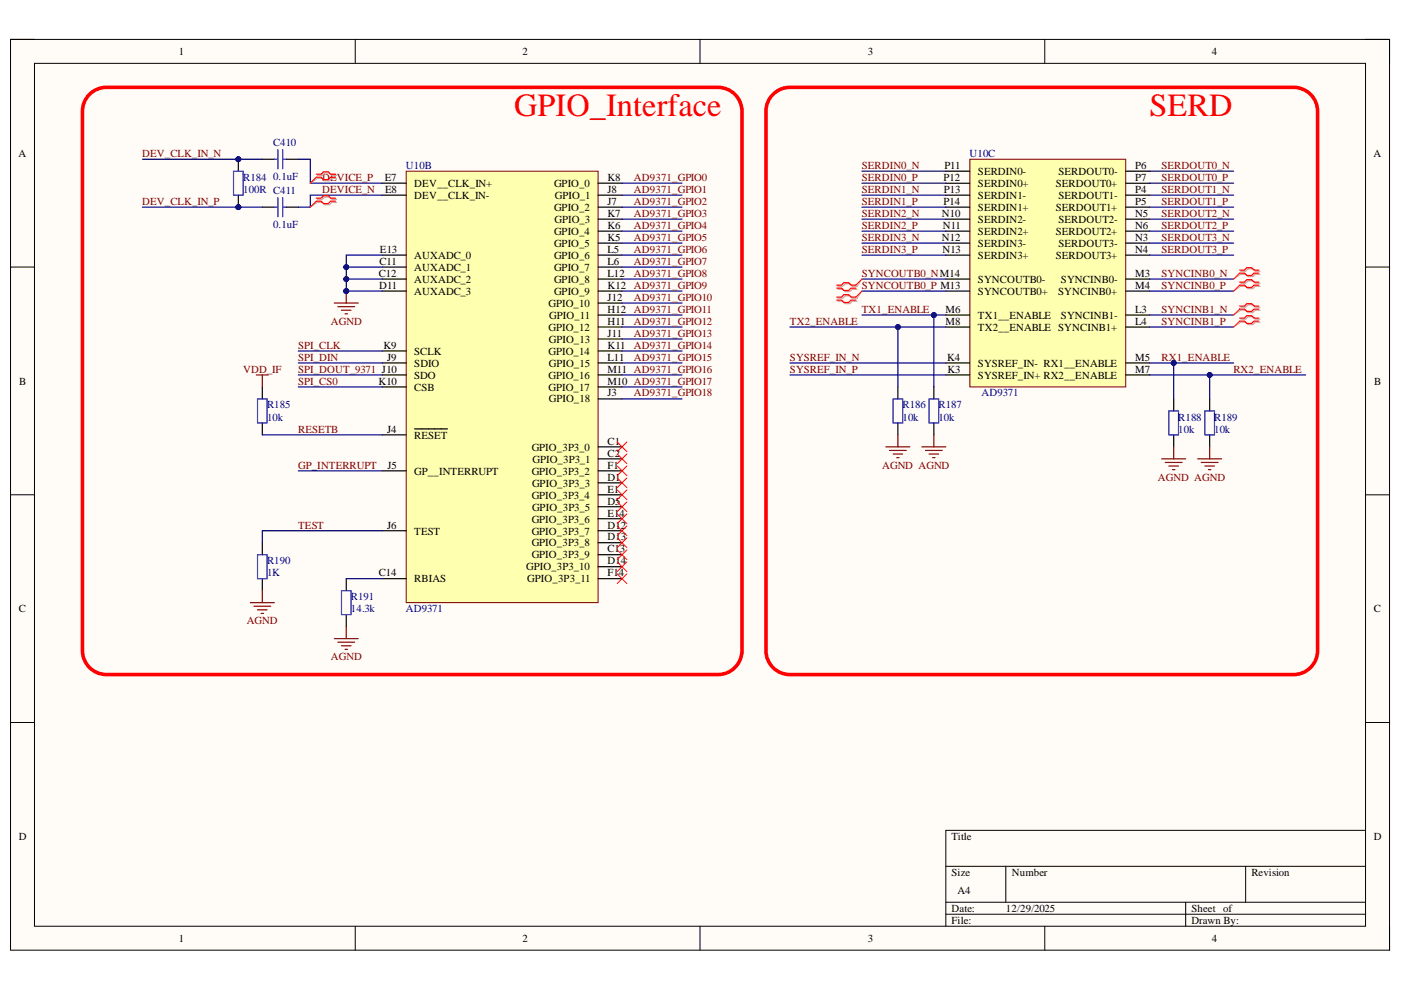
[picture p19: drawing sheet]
<svg xmlns="http://www.w3.org/2000/svg" width="297mm" height="210mm" viewBox="0 0 297 210" stroke-linecap="round" stroke-linejoin="round" font-family="sans-serif">
<defs><g id="words">
<g font-size="6.9" fill="#f00">
<text x="109" y="24.7">GPIO_Interface</text>
<text x="243.7" y="24.7">SERD</text>
</g>
<g font-size="3.5" fill="#000080">
<text x="49.7" y="35.6">PIR18402</text>
<text x="49.7" y="43.4">PIR18401</text>
</g>
<g font-size="2.3">
<text x="37.9" y="11.7">1</text>
<text x="110.8" y="11.7">2</text>
<text x="184" y="11.7">3</text>
<text x="256.9" y="11.7">4</text>
<text x="3.9" y="33.3">A</text>
<text x="200.2" y="35.9">P11</text>
<text x="240.7" y="35.9">P6</text>
<text x="291.2" y="33.3">A</text>
<text x="81.6" y="38.4">E7</text>
<text x="81.7" y="40.9">E8</text>
<text x="87.8" y="39.7">DEV__CLK_IN+</text>
<text x="117.5" y="39.7">GPIO_0</text>
<text x="128.8" y="40.9">J8</text>
<text x="128.8" y="38.4">K8</text>
<text x="200.1" y="38.4">P12</text>
<text x="200.1" y="40.9">P13</text>
<text x="207.3" y="37.1">SERDIN0-</text>
<text x="207.3" y="39.7">SERDIN0+</text>
<text x="223.8" y="39.7">SERDOUT0+</text>
<text x="224.4" y="37.1">SERDOUT0-</text>
<text x="240.7" y="40.9">P4</text>
<text x="240.7" y="38.4">P7</text>
<text x="87.8" y="42.2">DEV__CLK_IN-</text>
<text x="117.5" y="44.7">GPIO_2</text>
<text x="117.5" y="47.3">GPIO_3</text>
<text x="117.6" y="42.2">GPIO_1</text>
<text x="128.8" y="43.5">J7</text>
<text x="128.8" y="46">K7</text>
<text x="199.7" y="46">N10</text>
<text x="200.1" y="43.5">P14</text>
<text x="207.3" y="47.3">SERDIN2-</text>
<text x="207.3" y="42.2">SERDIN1-</text>
<text x="207.3" y="44.7">SERDIN1+</text>
<text x="223.8" y="44.7">SERDOUT1+</text>
<text x="224.4" y="47.3">SERDOUT2-</text>
<text x="224.4" y="42.2">SERDOUT1-</text>
<text x="240.7" y="46">N5</text>
<text x="240.7" y="43.5">P5</text>
<text x="80.6" y="53.6">E13</text>
<text x="117.5" y="52.3">GPIO_5</text>
<text x="117.5" y="49.8">GPIO_4</text>
<text x="128.8" y="51.1">K5</text>
<text x="128.8" y="48.5">K6</text>
<text x="128.8" y="53.6">L5</text>
<text x="199.7" y="51.1">N12</text>
<text x="199.8" y="53.6">N13</text>
<text x="199.9" y="48.5">N11</text>
<text x="207.3" y="49.8">SERDIN2+</text>
<text x="207.3" y="52.3">SERDIN3-</text>
<text x="223.8" y="49.8">SERDOUT2+</text>
<text x="224.4" y="52.3">SERDOUT3-</text>
<text x="240.7" y="51.1">N3</text>
<text x="240.7" y="53.6">N4</text>
<text x="240.7" y="48.5">N6</text>
<text x="80.3" y="58.7">C12</text>
<text x="80.5" y="56.2">C11</text>
<text x="87.8" y="57.4">AUXADC_1</text>
<text x="87.8" y="60">AUXADC_2</text>
<text x="87.8" y="54.9">AUXADC_0</text>
<text x="117.5" y="54.9">GPIO_6</text>
<text x="117.5" y="57.4">GPIO_7</text>
<text x="117.5" y="60">GPIO_8</text>
<text x="128.8" y="56.2">L6</text>
<text x="128.8" y="58.7">L12</text>
<text x="207.3" y="60">SYNCOUTB0-</text>
<text x="207.3" y="54.9">SERDIN3+</text>
<text x="223.8" y="54.9">SERDOUT3+</text>
<text x="224.9" y="60">SYNCINB0-</text>
<text x="240.7" y="58.7">M3</text>
<text x="80.4" y="61.2">D11</text>
<text x="87.8" y="62.5">AUXADC_3</text>
<text x="116.3" y="65">GPIO_10</text>
<text x="117.5" y="62.5">GPIO_9</text>
<text x="128.8" y="63.8">J12</text>
<text x="128.8" y="61.2">K12</text>
<text x="207.3" y="62.5">SYNCOUTB0+</text>
<text x="224.3" y="62.5">SYNCINB0+</text>
<text x="240.7" y="61.2">M4</text>
<text x="116.3" y="70.1">GPIO_12</text>
<text x="116.4" y="67.6">GPIO_11</text>
<text x="128.8" y="68.8">H11</text>
<text x="128.8" y="66.3">H12</text>
<text x="128.8" y="71.4">J11</text>
<text x="200.5" y="66.3">M6</text>
<text x="200.5" y="68.8">M8</text>
<text x="207.3" y="67.6">TX1__ENABLE</text>
<text x="207.3" y="70.1">TX2__ENABLE SYNCINB1+</text>
<text x="224.9" y="67.6">SYNCINB1-</text>
<text x="240.7" y="66.3">L3</text>
<text x="240.7" y="68.8">L4</text>
<text x="81.3" y="73.9">K9</text>
<text x="82.1" y="76.5">J9</text>
<text x="87.8" y="77.7">SDIO</text>
<text x="87.8" y="75.2">SCLK</text>
<text x="116.3" y="75.2">GPIO_14</text>
<text x="116.4" y="72.6">GPIO_13</text>
<text x="116.4" y="77.7">GPIO_15</text>
<text x="128.8" y="73.9">K11</text>
<text x="128.8" y="76.5">L11</text>
<text x="200.8" y="76.5">K4</text>
<text x="207.3" y="77.7">SYSREF_IN- RX1__ENABLE</text>
<text x="240.7" y="76.5">M5</text>
<text x="4.1" y="81.5">B</text>
<text x="80.2" y="81.5">K10</text>
<text x="87.8" y="80.3">SDO</text>
<text x="87.8" y="82.8">CSB</text>
<text x="116.3" y="82.8">GPIO_17</text>
<text x="116.3" y="80.3">GPIO_16</text>
<text x="128.8" y="81.5">M10 AD9371_GPIO17</text>
<text x="128.8" y="79">M11 AD9371_GPIO16</text>
<text x="200.9" y="79">K3</text>
<text x="207.3" y="80.3">SYSREF_IN+ RX2__ENABLE</text>
<text x="240.7" y="79">M7</text>
<text x="291.4" y="81.5">B</text>
<text x="116.4" y="85.3">GPIO_18</text>
<text x="128.8" y="84.1">J3</text>
<text x="82.1" y="91.8">J4</text>
<text x="87.8" y="93">RESET</text>
<text x="112.7" y="95.6">GPIO_3P3_0</text>
<text x="128.8" y="94.3">C1</text>
<text x="82.2" y="99.4">J5</text>
<text x="87.8" y="100.6">GP__INTERRUPT</text>
<text x="112.7" y="100.6">GPIO_3P3_2</text>
<text x="112.9" y="98.1">GPIO_3P3_1</text>
<text x="128.8" y="96.8">C2</text>
<text x="128.8" y="101.9">D1</text>
<text x="128.8" y="99.4">F1</text>
<text x="112.7" y="105.7">GPIO_3P3_4</text>
<text x="112.8" y="103.2">GPIO_3P3_3</text>
<text x="128.8" y="107">D5</text>
<text x="128.8" y="104.4">E1</text>
<text x="82.1" y="112.1">J6</text>
<text x="87.8" y="113.3">TEST</text>
<text x="112.7" y="113.3">GPIO_3P3_7</text>
<text x="112.7" y="110.8">GPIO_3P3_6</text>
<text x="112.8" y="108.3">GPIO_3P3_5</text>
<text x="128.8" y="112.1">D12</text>
<text x="128.8" y="109.5">E14</text>
<text x="112.7" y="118.4">GPIO_3P3_9</text>
<text x="112.7" y="115.9">GPIO_3P3_8</text>
<text x="128.8" y="117.1">C13</text>
<text x="128.8" y="114.6">D13</text>
<text x="128.8" y="119.7">D14</text>
<text x="80.3" y="122.2">C14</text>
<text x="87.8" y="123.5">RBIAS</text>
<text x="111.5" y="120.9">GPIO_3P3_10</text>
<text x="111.8" y="123.5">GPIO_3P3_11</text>
<text x="128.8" y="122.2">F14</text>
<text x="4" y="129.8">C</text>
<text x="291.3" y="129.8">C</text>
<text x="4" y="178.1">D</text>
<text x="201.8" y="178.1">Title</text>
<text x="291.3" y="178.1">D</text>
<text x="201.8" y="185.7">Size</text>
<text x="214.5" y="185.7">Number</text>
<text x="265.3" y="185.7">Revision</text>
<text x="203" y="189.5">A4</text>
<text x="201.8" y="193.3">Date:</text>
<text x="201.8" y="195.9">File:</text>
<text x="213.3" y="193.3">12/29/2025</text>
<text x="252.6" y="193.3">Sheet of</text>
<text x="252.6" y="195.9">Drawn By:</text>
<text x="37.9" y="199.7">1</text>
<text x="110.8" y="199.7">2</text>
<text x="184" y="199.7">3</text>
<text x="256.9" y="199.7">4</text>
</g>
<g font-size="2.3" fill="#800000">
<text x="30.1" y="33.3">DEV_CLK_IN_N</text>
<text x="182.7" y="35.9">SERDIN0_N</text>
<text x="246.3" y="35.9">SERDOUT0_N</text>
<text x="68.3" y="38.4">DEVICE_P</text>
<text x="68.3" y="40.9">DEVICE_N</text>
<text x="134.4" y="38.4">AD9371_GPIO0</text>
<text x="134.4" y="40.9">AD9371_GPIO1</text>
<text x="182.7" y="38.4">SERDIN0_P</text>
<text x="182.7" y="40.9">SERDIN1_N</text>
<text x="246.3" y="38.4">SERDOUT0_P</text>
<text x="246.3" y="40.9">SERDOUT1_N</text>
<text x="30.1" y="43.5">DEV_CLK_IN_P</text>
<text x="134.4" y="43.5">AD9371_GPIO2</text>
<text x="134.4" y="46">AD9371_GPIO3</text>
<text x="182.7" y="43.5">SERDIN1_P</text>
<text x="182.7" y="46">SERDIN2_N</text>
<text x="246.3" y="43.5">SERDOUT1_P</text>
<text x="246.3" y="46">SERDOUT2_N</text>
<text x="134.4" y="48.5">AD9371_GPIO4</text>
<text x="134.4" y="51.1">AD9371_GPIO5</text>
<text x="134.4" y="53.6">AD9371_GPIO6</text>
<text x="182.7" y="48.5">SERDIN2_P</text>
<text x="182.7" y="51.1">SERDIN3_N</text>
<text x="182.7" y="53.6">SERDIN3_P</text>
<text x="246.3" y="48.5">SERDOUT2_P</text>
<text x="246.3" y="51.1">SERDOUT3_N</text>
<text x="246.3" y="53.6">SERDOUT3_P</text>
<text x="134.4" y="56.2">AD9371_GPIO7</text>
<text x="134.4" y="58.7">AD9371_GPIO8</text>
<text x="182.7" y="58.7">SYNCOUTB0_NM14</text>
<text x="246.3" y="58.7">SYNCINB0_N</text>
<text x="134.4" y="61.2">AD9371_GPIO9</text>
<text x="134.4" y="63.8">AD9371_GPIO10</text>
<text x="182.7" y="61.2">SYNCOUTB0_P M13</text>
<text x="246.3" y="61.2">SYNCINB0_P</text>
<text x="70.2" y="68.8">AGND</text>
<text x="134.4" y="66.3">AD9371_GPIO11</text>
<text x="134.4" y="68.8">AD9371_GPIO12</text>
<text x="134.4" y="71.4">AD9371_GPIO13</text>
<text x="167.5" y="68.8">TX2_ENABLE</text>
<text x="182.7" y="66.3">TX1_ENABLE</text>
<text x="246.3" y="68.8">SYNCINB1_P</text>
<text x="246.3" y="66.3">SYNCINB1_N</text>
<text x="63.2" y="73.9">SPI_CLK</text>
<text x="63.2" y="76.5">SPI_DIN</text>
<text x="134.4" y="73.9">AD9371_GPIO14</text>
<text x="134.4" y="76.5">AD9371_GPIO15</text>
<text x="167.5" y="76.5">SYSREF_IN_N</text>
<text x="246.3" y="76.5">RX1_ENABLE</text>
<text x="51.5" y="79">VDD_IF</text>
<text x="63.2" y="79">SPI_DOUT_9371 J10</text>
<text x="63.2" y="81.5">SPI_CS0</text>
<text x="167.5" y="79">SYSREF_IN_P</text>
<text x="261.5" y="79">RX2_ENABLE</text>
<text x="134.4" y="84.1">AD9371_GPIO18</text>
<text x="63.2" y="91.8">RESETB</text>
<text x="63.2" y="99.4">GP_INTERRUPT</text>
<text x="187" y="99.4">AGND AGND</text>
<text x="245.5" y="101.9">AGND AGND</text>
<text x="63.2" y="112.1">TEST</text>
<text x="52.3" y="132.4">AGND</text>
<text x="70.2" y="140">AGND</text>
</g>
<g font-size="2.3" fill="#000080">
<text x="57.9" y="31">C410</text>
<text x="86.1" y="35.9">U10B</text>
<text x="205.6" y="33.3">U10C</text>
<text x="51.5" y="40.9">100R C411</text>
<text x="51.5" y="38.4">R184</text>
<text x="57.9" y="38.1">0.1uF</text>
<text x="57.9" y="48.3">0.1uF</text>
<text x="56.6" y="89.2">10k</text>
<text x="56.6" y="86.6">R185</text>
<text x="191.3" y="86.6">R186</text>
<text x="191.3" y="89.2">10k</text>
<text x="199" y="89.2">10k</text>
<text x="199" y="86.6">R187</text>
<text x="208.1" y="84.1">AD9371</text>
<text x="249.8" y="89.2">R188</text>
<text x="257.4" y="89.2">R189</text>
<text x="249.8" y="91.8">10k</text>
<text x="257.4" y="91.8">10k</text>
<text x="56.6" y="119.7">R190</text>
<text x="56.6" y="122.2">1K</text>
<text x="74.4" y="129.8">14.3k</text>
<text x="74.4" y="127.3">R191</text>
<text x="86.1" y="129.8">AD9371</text>
</g>
</g></defs>
<path d="M2.2 8.4h292.4v193.1h-292.4z" fill-rule="evenodd" fill="#fffcf8"/>
<path d="M2.2 8.4h292.4v193.1h-292.4z" fill="none" stroke="#000" stroke-width=".21"/>
<path d="M7.3 13.4h282.2v183h-282.2z" fill-rule="evenodd" fill="#fffcf8"/>
<g fill="none" stroke="#000" stroke-width=".21">
<path d="M2.2 8.4h5.1M7.3 13.4h282.2v183h-282.2zM75.3 8.4v5M148.4 8.4v5M221.5 8.4v5M289.5 8.4h5.1v5M2.2 56.6h5.1M289.5 56.6h5.1M2.2 104.9h5.1M289.5 104.9h5.1M2.2 153.2h5.1M289.5 153.2h5.1"/>
<path d="M289.5 176.1h-89v20.3M75.3 196.4v5.1M148.4 196.4v5.1M200.5 183.7h89M200.5 191.3h89M200.5 193.8h89M213.3 183.7v7.6M221.5 196.4v5.1M251.4 191.3v5.1M264.1 183.7v7.6M294.6 196.4v5.1"/>
</g>
<path d="M86.1 36.3h40.7v91.5h-40.7z" fill-rule="evenodd" fill="#ffffb0"/>
<path d="M86.1 36.3h40.7v91.5h-40.7z" fill="none" stroke="#800000" stroke-width=".21"/>
<g fill="none" stroke="#000" stroke-width=".25">
<path d="M55.6 33.8h2.6M60.7 33.8h2.5M81 38.8h5.1M126.8 38.8h5.1M55.6 43.9h2.6M60.7 43.9h2.5M81 56.6h5.1M81 59.2h5.1M81 41.4h5.1M81 54.1h5.1M126.8 56.6h5.1M126.8 59.2h5.1"/>
<path d="M126.8 41.4h5.1M126.8 54.1h5.1M126.8 43.9h5.1M126.8 51.5h5.1M126.8 49h5.1M126.8 46.5h5.1M81 61.7h5.1M81 77h5.1M81 79.5h5.1M81 74.4h5.1M126.8 61.7h5.1M126.8 69.3h5.1"/>
<path d="M126.8 66.8h5.1M126.8 77h5.1M126.8 79.5h5.1M126.8 71.9h5.1M126.8 64.3h5.1M126.8 74.4h5.1M81 99.8h5.1M81 92.2h5.1M81 82h5.1M87.9 90.9h7M126.8 94.7h5.1M126.8 97.3h5.1"/>
<path d="M126.8 99.8h5.1M126.8 84.6h5.1M126.8 82h5.1M81 112.5h5.1M126.8 117.6h5.1M126.8 102.4h5.1M126.8 107.4h5.1M126.8 112.5h5.1M126.8 115.1h5.1M126.8 104.9h5.1M126.8 110h5.1M81 122.7h5.1"/>
<path d="M126.8 122.7h5.1M126.8 120.2h5.1"/>
</g>
<path d="M49.5 36.3h2v5.1h-2zM58.2 33.8h.7M58.9 31.7v4.1M59.9 31.7v4.1M59.9 33.8h.8M58.2 43.9h.7M58.9 41.9v4.1M59.9 41.9v4.1M59.9 43.9h.8" fill="none" stroke="#00f" stroke-width=".25"/>
<path d="M70.9 64.3h5.1M71.6 65h3.6M72.4 65.8h2M73.2 66.5h.5M73.4 61.7v2.6" fill="none" stroke="#800000" stroke-width=".25"/>
<circle cx="73.4" cy="61.7" r=".51" fill="#000080"/>
<circle cx="73.4" cy="61.7" r=".51" fill="none" stroke="#000080" stroke-width=".21"/>
<path d="M55.6 82v2.6M55.6 89.7v2.5M55.6 115.1v2.5M55.6 122.7v2.5M73.4 122.7v2.5M73.4 130.3v2.6" fill="none" stroke="#000" stroke-width=".25"/>
<path d="M54.6 84.6h2v5.1h-2zM54.6 117.6h2v5.1h-2zM72.4 125.2h2v5.1h-2z" fill="none" stroke="#00f" stroke-width=".25"/>
<path d="M54.3 79.5h2.6M55.6 79.5v2.5M53.1 127.8h5.1M53.8 128.5h3.6M54.6 129.3h2M55.4 130.1h.5M55.6 125.2v2.6M70.9 135.4h5.1M71.6 136.2h3.6M72.4 136.9h2M73.2 137.7h.5M73.4 132.9v2.5" fill="none" stroke="#800000" stroke-width=".25"/>
<g fill="none" stroke="#f00" stroke-width=".21">
<path d="M130.9 93.7l2 2.1M130.9 96.3l2 2M130.9 98.8l2 2M132.9 93.7l-2 2.1M132.9 96.3l-2 2M132.9 98.8l-2 2M130.9 101.4l2 2M130.9 103.9l2 2M130.9 106.4l2 2.1M130.9 109l2 2M130.9 111.5l2 2M130.9 114.1l2 2"/>
<path d="M130.9 116.6l2 2M130.9 119.1l2 2.1M132.9 101.4l-2 2M132.9 103.9l-2 2M132.9 106.4l-2 2.1M132.9 109l-2 2M132.9 111.5l-2 2M132.9 114.1l-2 2M132.9 116.6l-2 2M132.9 119.1l-2 2.1M130.9 121.7l2 2M132.9 121.7l-2 2"/>
</g>
<path d="M205.6 33.8h33.1v48.2h-33.1z" fill-rule="evenodd" fill="#ffffb0"/>
<path d="M205.6 33.8h33.1v48.2h-33.1z" fill="none" stroke="#800000" stroke-width=".21"/>
<g fill="none" stroke="#000" stroke-width=".25">
<path d="M200.5 36.3h5.1M200.5 38.8h5.1M238.7 36.3h5.1M238.7 38.8h5.1M200.5 59.2h5.1M200.5 51.5h5.1M200.5 54.1h5.1M200.5 46.5h5.1M200.5 49h5.1M200.5 41.4h5.1M200.5 43.9h5.1M238.7 59.2h5.1"/>
<path d="M238.7 51.5h5.1M238.7 54.1h5.1M238.7 46.5h5.1M238.7 49h5.1M238.7 41.4h5.1M238.7 43.9h5.1M200.5 79.5h5.1M200.5 77h5.1M200.5 66.8h5.1M200.5 69.3h5.1M200.5 61.7h5.1M238.7 79.5h5.1"/>
<path d="M238.7 77h5.1M238.7 66.8h5.1M238.7 69.3h5.1M238.7 61.7h5.1M190.4 82v2.6M190.4 89.7v2.5M198 82v2.6M198 89.7v2.5M248.8 84.6v2.5M248.8 92.2v2.5M256.5 84.6v2.5M256.5 92.2v2.5"/>
</g>
<path d="M189.4 84.6h2v5.1h-2zM197 84.6h2v5.1h-2zM247.8 87.1h2.1v5.1h-2.1zM255.4 87.1h2.1v5.1h-2.1z" fill="none" stroke="#00f" stroke-width=".25"/>
<g fill="none" stroke="#800000" stroke-width=".25">
<path d="M187.8 94.7h5.1M188.6 95.5h3.5M189.4 96.3h2M190.1 97h.5M190.4 92.2v2.5M195.4 94.7h5.1M196.2 95.5h3.6M197 96.3h2M197.7 97h.6M198 92.2v2.5M246.3 97.3h5.1M247.1 98.1h3.5"/>
<path d="M247.8 98.8h2.1M248.6 99.6h.5M248.8 94.7v2.6M253.9 97.3h5.1M254.7 98.1h3.6M255.4 98.8h2.1M256.2 99.6h.5M256.5 94.7v2.6"/>
</g>
<path d="M30.2 33.8h25.4M63.2 33.8h2.6v5h15.2M30.2 43.9h25.4M73.4 56.6h7.6M81 41.4h-15.2v2.5h-2.6" fill="none" stroke="#000080" stroke-width=".25"/>
<circle cx="73.4" cy="56.6" r=".51" fill="#000080"/>
<circle cx="73.4" cy="56.6" r=".51" fill="none" stroke="#000080" stroke-width=".21"/>
<path d="M73.4 59.2h7.6" fill="none" stroke="#000080" stroke-width=".25"/>
<circle cx="73.4" cy="59.2" r=".51" fill="#000080"/>
<circle cx="73.4" cy="59.2" r=".51" fill="none" stroke="#000080" stroke-width=".21"/>
<path d="M73.4 61.7h7.6" fill="none" stroke="#000080" stroke-width=".25"/>
<circle cx="73.4" cy="61.7" r=".51" fill="#000080"/>
<circle cx="73.4" cy="61.7" r=".51" fill="none" stroke="#000080" stroke-width=".21"/>
<g fill="none" stroke="#000080" stroke-width=".25">
<path d="M182.7 59.2h17.8M243.8 59.2h17.8M63.2 79.5h17.8M63.2 77h17.8M63.2 74.4h17.8M167.5 79.5h33M167.5 77h33M182.7 61.7h17.8M243.8 61.7h17.8M243.8 66.8h17.8M243.8 69.3h17.8M248.8 77v7.6"/>
<path d="M55.6 92.2h25.4M63.2 82h17.8M63.2 99.8h17.8M73.4 122.7h7.6"/>
</g>
<circle cx="248.8" cy="77" r=".51" fill="#000080"/>
<circle cx="248.8" cy="77" r=".51" fill="none" stroke="#000080" stroke-width=".21"/>
<path d="M256.5 79.5v5.1" fill="none" stroke="#000080" stroke-width=".25"/>
<circle cx="256.5" cy="79.5" r=".51" fill="#000080"/>
<circle cx="256.5" cy="79.5" r=".51" fill="none" stroke="#000080" stroke-width=".21"/>
<path d="M190.4 69.3v12.7" fill="none" stroke="#000080" stroke-width=".25"/>
<circle cx="190.4" cy="69.3" r=".51" fill="#000080"/>
<circle cx="190.4" cy="69.3" r=".51" fill="none" stroke="#000080" stroke-width=".21"/>
<path d="M198 66.8v15.2" fill="none" stroke="#000080" stroke-width=".25"/>
<circle cx="198" cy="66.8" r=".51" fill="#000080"/>
<circle cx="198" cy="66.8" r=".51" fill="none" stroke="#000080" stroke-width=".21"/>
<g fill="none" stroke="#000080" stroke-width=".25">
<path d="M182.7 36.3h17.8M182.7 38.8h17.8M243.8 36.3h17.8M243.8 38.8h17.8M182.7 54.1h17.8M182.7 41.4h17.8M182.7 43.9h17.8M182.7 46.5h17.8M182.7 49h17.8M182.7 51.5h17.8M243.8 54.1h17.8M243.8 41.4h17.8"/>
<path d="M243.8 43.9h17.8M243.8 46.5h17.8M243.8 49h17.8M243.8 51.5h17.8M167.5 69.3h33M81 112.5h-25.4v2.6"/>
</g>
<circle cx="190.4" cy="69.3" r=".51" fill="#000080"/>
<circle cx="190.4" cy="69.3" r=".51" fill="none" stroke="#000080" stroke-width=".21"/>
<path d="M182.7 66.8h17.8" fill="none" stroke="#000080" stroke-width=".25"/>
<circle cx="198" cy="66.8" r=".51" fill="#000080"/>
<circle cx="198" cy="66.8" r=".51" fill="none" stroke="#000080" stroke-width=".21"/>
<path d="M243.8 79.5h33" fill="none" stroke="#000080" stroke-width=".25"/>
<circle cx="256.5" cy="79.5" r=".51" fill="#000080"/>
<circle cx="256.5" cy="79.5" r=".51" fill="none" stroke="#000080" stroke-width=".21"/>
<path d="M243.8 77h17.8" fill="none" stroke="#000080" stroke-width=".25"/>
<circle cx="248.8" cy="77" r=".51" fill="#000080"/>
<circle cx="248.8" cy="77" r=".51" fill="none" stroke="#000080" stroke-width=".21"/>
<path d="M81 54.1h-7.6v7.6" fill="none" stroke="#000080" stroke-width=".25"/>
<circle cx="73.4" cy="61.7" r=".51" fill="#000080"/>
<circle cx="73.4" cy="61.7" r=".51" fill="none" stroke="#000080" stroke-width=".21"/>
<circle cx="73.4" cy="59.2" r=".51" fill="#000080"/>
<circle cx="73.4" cy="59.2" r=".51" fill="none" stroke="#000080" stroke-width=".21"/>
<circle cx="73.4" cy="56.6" r=".51" fill="#000080"/>
<circle cx="73.4" cy="56.6" r=".51" fill="none" stroke="#000080" stroke-width=".21"/>
<path d="M18.7 20.3a5.1 5.1 0 0 1 3.9-1.8h129.6a5.1 5.1 0 0 1 5.1 5.1v114.3a5.1 5.1 0 0 1-5.1 5.1h-129.6a5.1 5.1 0 0 1-5.1-5.1v-114.3a5.1 5.1 0 0 1 1.2-3.3zM163.6 20.3a5.1 5.1 0 0 1 3.9-1.8h106.8a5.1 5.1 0 0 1 5.1 5.1v114.3a5.1 5.1 0 0 1-5.1 5.1h-106.8a5.1 5.1 0 0 1-5.1-5.1v-114.3a5.1 5.1 0 0 1 1.2-3.3z" fill="none" stroke="#f00" stroke-width=".76"/>
<g fill="none" stroke="#d0a19e" stroke-width=".25">
<path d="M67.3 37.2h1l.5-.5h1.1l.5 .5h1M67.3 37.8h1l.5 .5h1.1l.5-.5h1M67.3 42.3h1l.5-.5h1.1l.5 .5h1M67.3 42.9h1l.5 .5h1.1l.5-.5h1M263.1 57.5h1l.5-.5h1l.5 .5h1M263.1 58.2h1l.5 .5h1l.5-.5h1M177.7 63.9h1l.5 .5h1l.5-.5h1M177.7 63.2h1l.5-.5h1l.5 .5h1M177.7 61.3h1l.5 .5h1l.5-.5h1M177.7 60.7h1l.5-.5h1l.5 .5h1M263.1 60.1h1l.5-.5h1l.5 .5h1M263.1 60.7h1l.5 .5h1l.5-.5h1"/>
<path d="M263.1 65.1h1l.5-.5h1l.5 .5h1M263.1 65.8h1l.5 .5h1l.5-.5h1M263.1 67.7h1l.5-.5h1l.5 .5h1M263.1 68.3h1l.5 .5h1l.5-.5h1"/>
</g>
<path d="M67.3 37.8l-1.5 1M67.3 42.9l-1.5 1M182.7 59.2l-1 1.5M263.1 58.2l-1.5 1M182.7 61.7l-1 1.5M263.1 60.7l-1.5 1M263.1 65.8l-1.5 1M263.1 68.3l-1.5 1" fill="none" stroke="#d0a19e" stroke-width=".21"/>
<g fill="none" stroke="#f00" stroke-width=".25">
<path d="M67.1 36.9h1l.5-.5h1l.5 .5h1M67.1 37.6h1l.5 .5h1l.5-.5h1M67.1 42h1l.5-.5h1l.5 .5h1M67.1 42.7h1l.5 .5h1l.5-.5h1M262.8 57.3h1l.6-.5h1l.5 .5h1M262.8 57.9h1l.6 .5h1l.5-.5h1M262.8 59.8h1l.6-.5h1l.5 .5h1M177.4 63.6h1l.5 .5h1l.5-.5h1.1M177.4 63h1l.5-.5h1l.5 .5h1.1M177.4 61.1h1l.5 .5h1l.5-.5h1.1M177.4 60.4h1l.5-.5h1l.5 .5h1.1M262.8 60.4h1l.6 .6h1l.5-.6h1"/>
<path d="M262.8 64.9h1l.6-.5h1l.5 .5h1M262.8 65.5h1l.6 .5h1l.5-.5h1M262.8 67.4h1l.6-.5h1l.5 .5h1M262.8 68.1h1l.6 .5h1l.5-.5h1"/>
</g>
<path d="M67.1 37.6l-1.3 1.2M67.1 42.7l-1.3 1.2M182.7 59.2l-1.2 1.2M262.8 57.9l-1.2 1.3M182.7 61.7l-1.2 1.3M262.8 60.4l-1.2 1.3M262.8 65.5l-1.2 1.3M262.8 68.1l-1.2 1.2" fill="none" stroke="#f00" stroke-width=".21"/>
<g fill="none" stroke="#000080" stroke-width=".25">
<path d="M131.9 38.8h12.7M131.9 41.4h12.7M131.9 43.9h12.7M131.9 46.5h12.7M131.9 49h12.7M131.9 51.5h12.7M131.9 54.1h12.7M131.9 56.6h12.7M131.9 59.2h12.7M131.9 61.7h12.7M131.9 64.3h12.7M131.9 66.8h12.7"/>
<path d="M131.9 69.3h12.7M131.9 71.9h12.7M131.9 74.4h12.7M131.9 77h12.7M131.9 79.5h12.7M131.9 82h12.7M131.9 84.6h12.7"/>
</g>
<use href="#words"/>
</svg>
